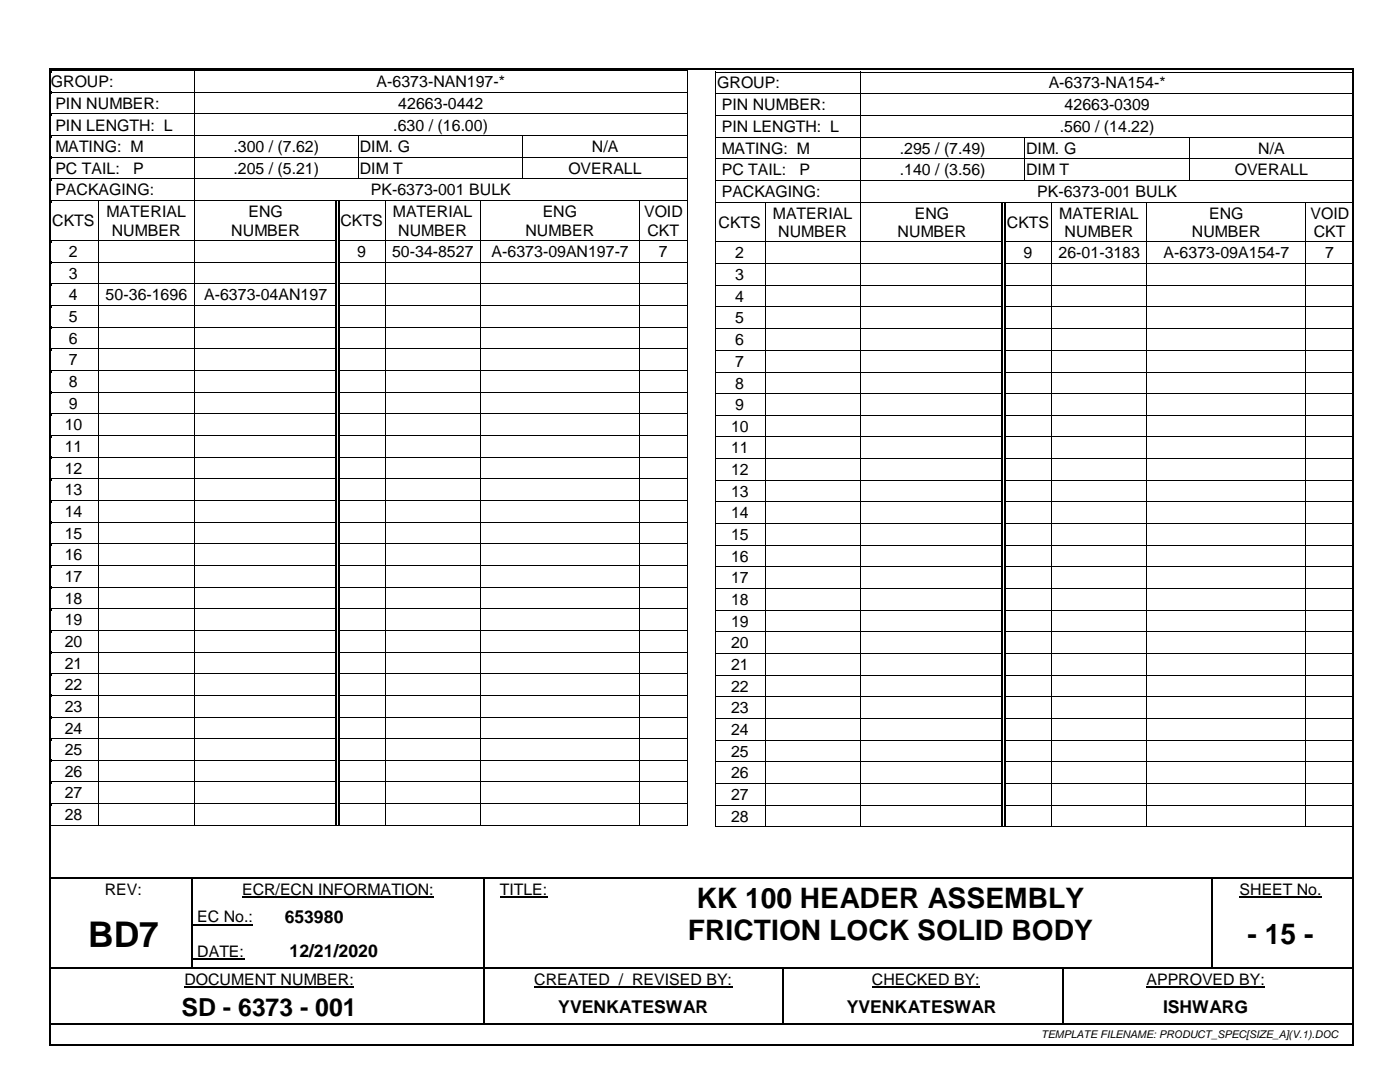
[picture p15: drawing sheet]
<svg xmlns="http://www.w3.org/2000/svg" width="279mm" height="216mm" viewBox="0 0 279 216" stroke-linecap="round" stroke-linejoin="round" font-family="sans-serif">
<defs><g id="words">
<text font-size="7.1" x="17.6" y="188.9">BD7</text>
<g font-size="5.6">
<text x="139" y="181.1">KK 100 HEADER ASSEMBLY</text>
<text x="137.3" y="187.6">FRICTION LOCK SOLID BODY</text>
<text x="249" y="188.3">- 15 -</text>
</g>
<text font-size="5" x="36.2" y="202.7">SD - 6373 - 001</text>
<g font-size="3.5">
<text x="56.8" y="184.1">653980</text>
<text x="57.8" y="191">12/21/2020</text>
<text x="111.4" y="202">YVENKATESWAR</text>
<text x="169" y="202">YVENKATESWAR</text>
<text x="232.1" y="202">ISHWARG</text>
</g>
<g font-size="3.2">
<text x="10.2" y="17.4">GROUP:</text>
<text x="75.1" y="17.4">A-6373-NAN197-*</text>
<text x="143.1" y="17.7">GROUP:</text>
<text x="209.3" y="17.7">A-6373-NA154-*</text>
<text x="11" y="21.7">PIN NUMBER:</text>
<text x="79.5" y="21.7">42663-0442</text>
<text x="144" y="22">PIN NUMBER:</text>
<text x="212.5" y="22">42663-0309</text>
<text x="11" y="26">PIN LENGTH: L</text>
<text x="78.5" y="26">.630 / (16.00)</text>
<text x="144" y="26.3">PIN LENGTH: L</text>
<text x="211.5" y="26.3">.560 / (14.22)</text>
<text x="11" y="30.4">MATING: M</text>
<text x="11" y="34.7">PC TAIL:</text>
<text x="26.6" y="34.7">P</text>
<text x="46.6" y="30.4">.300 / (7.62)</text>
<text x="46.6" y="34.7">.205 / (5.21)</text>
<text x="71.8" y="30.4">DIM. G</text>
<text x="71.8" y="34.7">DIM T</text>
<text x="113.4" y="34.7">OVERALL</text>
<text x="118.1" y="30.4">N/A</text>
<text x="144" y="30.7">MATING: M</text>
<text x="144" y="35">PC TAIL:</text>
<text x="159.6" y="35">P</text>
<text x="179.6" y="30.7">.295 / (7.49)</text>
<text x="179.6" y="35">.140 / (3.56)</text>
<text x="204.8" y="30.7">DIM. G</text>
<text x="204.8" y="35">DIM T</text>
<text x="246.4" y="35">OVERALL</text>
<text x="251.1" y="30.7">N/A</text>
<text x="11" y="39">PACKAGING:</text>
<text x="74" y="39">PK-6373-001 BULK</text>
<text x="144" y="39.3">PACKAGING:</text>
<text x="207" y="39.3">PK-6373-001 BULK</text>
<text x="10.4" y="45.1">CKTS</text>
<text x="21.3" y="43.3">MATERIAL</text>
<text x="22.3" y="47">NUMBER</text>
<text x="46.2" y="47">NUMBER</text>
<text x="49.6" y="43.3">ENG</text>
<text x="68" y="45.1">CKTS</text>
<text x="78.4" y="43.3">MATERIAL</text>
<text x="79.5" y="47">NUMBER</text>
<text x="104.9" y="47">NUMBER</text>
<text x="108.3" y="43.3">ENG</text>
<text x="128.5" y="43.3">VOID</text>
<text x="129.2" y="47">CKT</text>
<text x="143.4" y="45.4">CKTS</text>
<text x="154.2" y="43.6">MATERIAL</text>
<text x="155.3" y="47.3">NUMBER</text>
<text x="179.1" y="47.3">NUMBER</text>
<text x="182.6" y="43.6">ENG</text>
<text x="200.9" y="45.4">CKTS</text>
<text x="211.4" y="43.6">MATERIAL</text>
<text x="212.5" y="47.3">NUMBER</text>
<text x="237.9" y="47.3">NUMBER</text>
<text x="241.3" y="43.6">ENG</text>
<text x="261.5" y="43.6">VOID</text>
<text x="262.2" y="47.3">CKT</text>
<text x="13.8" y="51.3">2</text>
<text x="71.3" y="51.3">9</text>
<text x="78.2" y="51.3">50-34-8527</text>
<text x="98.1" y="51.3">A-6373-09AN197-7</text>
<text x="131.5" y="51.3">7</text>
<text x="146.7" y="51.6">2</text>
<text x="204.3" y="51.6">9</text>
<text x="211.2" y="51.6">26-01-3183</text>
<text x="232.2" y="51.6">A-6373-09A154-7</text>
<text x="264.5" y="51.6">7</text>
<text x="13.8" y="55.6">3</text>
<text x="13.8" y="60">4</text>
<text x="21.1" y="60">50-36-1696</text>
<text x="40.7" y="60">A-6373-04AN197</text>
<text x="146.7" y="55.9">3</text>
<text x="13.8" y="64.3">5</text>
<text x="146.7" y="60.2">4</text>
<text x="146.7" y="64.5">5</text>
<text x="13.8" y="68.6">6</text>
<text x="146.7" y="68.9">6</text>
<text x="13.8" y="72.9">7</text>
<text x="13.8" y="77.2">8</text>
<text x="146.7" y="73.2">7</text>
<text x="146.7" y="77.5">8</text>
<text x="13.8" y="81.6">9</text>
<text x="146.7" y="81.8">9</text>
<text x="12.9" y="85.9">10</text>
<text x="145.9" y="86.2">10</text>
<text x="12.9" y="90.2">11</text>
<text x="12.9" y="94.5">12</text>
<text x="145.9" y="90.5">11</text>
<text x="145.9" y="94.8">12</text>
<text x="12.9" y="98.8">13</text>
<text x="145.9" y="99.1">13</text>
<text x="12.9" y="103.2">14</text>
<text x="12.9" y="107.5">15</text>
<text x="145.9" y="103.4">14</text>
<text x="145.9" y="107.8">15</text>
<text x="12.9" y="111.8">16</text>
<text x="145.9" y="112.1">16</text>
<text x="12.9" y="116.1">17</text>
<text x="145.9" y="116.4">17</text>
<text x="12.9" y="120.5">18</text>
<text x="12.9" y="124.8">19</text>
<text x="145.9" y="120.7">18</text>
<text x="145.9" y="125.1">19</text>
<text x="12.9" y="129.1">20</text>
<text x="145.9" y="129.4">20</text>
<text x="12.9" y="133.4">21</text>
<text x="12.9" y="137.7">22</text>
<text x="145.9" y="133.7">21</text>
<text x="12.9" y="142.1">23</text>
<text x="145.9" y="138">22</text>
<text x="145.9" y="142.3">23</text>
<text x="12.9" y="146.4">24</text>
<text x="145.9" y="146.7">24</text>
<text x="12.9" y="150.7">25</text>
<text x="12.9" y="155">26</text>
<text x="145.9" y="151">25</text>
<text x="145.9" y="155.3">26</text>
<text x="12.9" y="159.3">27</text>
<text x="145.9" y="159.6">27</text>
<text x="12.9" y="163.7">28</text>
<text x="145.9" y="163.9">28</text>
<text x="20.9" y="178.5">REV:</text>
<text x="48.3" y="178.5">ECR/ECN INFORMATION:</text>
<text x="99.8" y="178.5">TITLE:</text>
<text x="247.4" y="178.5">SHEET No.</text>
<text x="39.4" y="184.1">EC No.:</text>
<text x="39.4" y="191">DATE:</text>
<text x="36.8" y="196.5">DOCUMENT NUMBER:</text>
<text x="106.6" y="196.5">CREATED / REVISED BY:</text>
<text x="174" y="196.5">CHECKED BY:</text>
<text x="228.8" y="196.5">APPROVED BY:</text>
</g>
<text font-size="2.1" x="207.8" y="207.1">TEMPLATE FILENAME: PRODUCT_SPEC[SIZE_A](V.1).DOC</text>
</g></defs>
<path d="M48.3 179h38.3M99.8 179h9.5M247.4 179h16.4M36.8 197h33.9M38.5 184.5h12M38.5 191.4h10.2M106.6 197h39.6M174 197h21.5M228.8 197h23.7" fill="none" stroke="#000" stroke-width=".21"/>
<g fill="none" stroke="#000" stroke-width=".34">
<path d="M10 14v194.3M10.2 13.8h259.7M270.1 14v194.3M10.2 175.1h28M38.6 175.1h57.8M96.7 175.1h16.9M113.9 175.1h127.9M242.2 175.1h26.9M96.5 198.2v6M156.2 198.2v6M10.2 204.4h86.2M10.2 208.5h259.7"/>
<path d="M96.7 204.4h59.4M156.4 204.4h55.6M212.3 204.4h56.8"/>
</g>
<g fill="#000">
<path d="M9.8 13.6h.4v.4h-.4z" fill-rule="evenodd"/>
<path d="M9.8 13.6h.4v.4h-.4z" fill-rule="evenodd"/>
<path d="M10.2 14h.1v.4h-.1z" fill-rule="evenodd"/>
<path d="M10.2 14h.1v.2h-.1z" fill-rule="evenodd"/>
<path d="M10.2 18.3h.1v.5h-.1z" fill-rule="evenodd"/>
<path d="M38.7 14.2h.1v.2h-.1z" fill-rule="evenodd"/>
<path d="M38.7 14h.1v.2h-.1z" fill-rule="evenodd"/>
<path d="M38.7 18.3h.1v.5h-.1z" fill-rule="evenodd"/>
<path d="M137.1 14h.2v.4h-.2z" fill-rule="evenodd"/>
<path d="M137.1 14h.2v.2h-.2z" fill-rule="evenodd"/>
<path d="M137.1 18.3h.2v.5h-.2z" fill-rule="evenodd"/>
<path d="M142.8 14.3h.2v.4h-.2z" fill-rule="evenodd"/>
<path d="M142.8 14.3h.2v.2h-.2z" fill-rule="evenodd"/>
<path d="M142.8 18.6h.2v.5h-.2z" fill-rule="evenodd"/>
<path d="M171.6 14.5h.2v.2h-.2z" fill-rule="evenodd"/>
<path d="M171.6 14.3h.2v.2h-.2z" fill-rule="evenodd"/>
<path d="M171.6 18.6h.2v.5h-.2z" fill-rule="evenodd"/>
<path d="M269.9 13.6h.4v.4h-.4z" fill-rule="evenodd"/>
<path d="M269.9 13.6h.4v.4h-.4z" fill-rule="evenodd"/>
<path d="M10.2 22.6h.1v.5h-.1z" fill-rule="evenodd"/>
<path d="M10.2 27h.1v.4h-.1z" fill-rule="evenodd"/>
<path d="M10.2 31.3h.1v.4h-.1z" fill-rule="evenodd"/>
<path d="M10.2 35.6h.1v.4h-.1z" fill-rule="evenodd"/>
<path d="M38.7 22.6h.1v.5h-.1z" fill-rule="evenodd"/>
<path d="M38.7 27h.1v.4h-.1z" fill-rule="evenodd"/>
<path d="M38.7 31.3h.1v.4h-.1z" fill-rule="evenodd"/>
<path d="M38.7 35.6h.1v.4h-.1z" fill-rule="evenodd"/>
<path d="M71.5 27.1h.1v.3h-.1z" fill-rule="evenodd"/>
<path d="M71.5 27h.1v.1h-.1z" fill-rule="evenodd"/>
<path d="M71.5 31.3h.1v.4h-.1z" fill-rule="evenodd"/>
<path d="M71.5 35.6h.1v.2h-.1z" fill-rule="evenodd"/>
<path d="M104.3 27.1h.2v.3h-.2z" fill-rule="evenodd"/>
<path d="M104.3 27h.2v.1h-.2z" fill-rule="evenodd"/>
<path d="M104.3 31.3h.2v.4h-.2z" fill-rule="evenodd"/>
<path d="M104.3 35.6h.2v.2h-.2z" fill-rule="evenodd"/>
<path d="M137.1 22.6h.2v.5h-.2z" fill-rule="evenodd"/>
<path d="M137.1 27h.2v.4h-.2z" fill-rule="evenodd"/>
<path d="M137.1 31.3h.2v.4h-.2z" fill-rule="evenodd"/>
<path d="M137.1 35.6h.2v.4h-.2z" fill-rule="evenodd"/>
<path d="M142.8 23h.2v.4h-.2z" fill-rule="evenodd"/>
<path d="M142.8 27.3h.2v.4h-.2z" fill-rule="evenodd"/>
<path d="M142.8 31.6h.2v.4h-.2z" fill-rule="evenodd"/>
<path d="M142.8 35.9h.2v.4h-.2z" fill-rule="evenodd"/>
<path d="M171.6 23h.2v.4h-.2z" fill-rule="evenodd"/>
<path d="M171.6 27.3h.2v.4h-.2z" fill-rule="evenodd"/>
<path d="M171.6 31.6h.2v.4h-.2z" fill-rule="evenodd"/>
<path d="M171.6 35.9h.2v.4h-.2z" fill-rule="evenodd"/>
<path d="M204.5 27.4h.1v.3h-.1z" fill-rule="evenodd"/>
<path d="M204.5 27.3h.1v.1h-.1z" fill-rule="evenodd"/>
<path d="M204.5 31.6h.1v.4h-.1z" fill-rule="evenodd"/>
<path d="M204.5 35.9h.1v.2h-.1z" fill-rule="evenodd"/>
<path d="M237.3 27.4h.1v.3h-.1z" fill-rule="evenodd"/>
<path d="M237.3 27.3h.1v.1h-.1z" fill-rule="evenodd"/>
<path d="M237.3 31.6h.1v.4h-.1z" fill-rule="evenodd"/>
<path d="M237.3 35.9h.1v.2h-.1z" fill-rule="evenodd"/>
<path d="M10.2 39.9h.1v.5h-.1z" fill-rule="evenodd"/>
<path d="M10.2 47.9h.1v.5h-.1z" fill-rule="evenodd"/>
<path d="M10.2 52.2h.1v.5h-.1z" fill-rule="evenodd"/>
<path d="M10.2 56.6h.1v.4h-.1z" fill-rule="evenodd"/>
<path d="M19.6 40.1h.2v.3h-.2z" fill-rule="evenodd"/>
<path d="M19.6 39.9h.2v.2h-.2z" fill-rule="evenodd"/>
<path d="M19.6 47.9h.2v.5h-.2z" fill-rule="evenodd"/>
<path d="M19.6 52.2h.2v.5h-.2z" fill-rule="evenodd"/>
<path d="M19.6 56.6h.2v.4h-.2z" fill-rule="evenodd"/>
<path d="M38.7 39.9h.1v.5h-.1z" fill-rule="evenodd"/>
<path d="M38.7 47.9h.1v.5h-.1z" fill-rule="evenodd"/>
<path d="M38.7 52.2h.1v.5h-.1z" fill-rule="evenodd"/>
<path d="M38.7 56.6h.1v.4h-.1z" fill-rule="evenodd"/>
<path d="M66.9 40.1h.3v.3h-.3z" fill-rule="evenodd"/>
<path d="M66.9 39.9h.2v.2h-.2z" fill-rule="evenodd"/>
<path d="M66.9 47.9h.3v.5h-.3z" fill-rule="evenodd"/>
<path d="M66.9 52.2h.3v.5h-.3z" fill-rule="evenodd"/>
<path d="M66.9 56.6h.3v.4h-.3z" fill-rule="evenodd"/>
<path d="M67.4 40.1h.3v.3h-.3z" fill-rule="evenodd"/>
<path d="M67.4 47.9h.3v.5h-.3z" fill-rule="evenodd"/>
<path d="M67.4 52.2h.3v.5h-.3z" fill-rule="evenodd"/>
<path d="M67.4 56.6h.3v.4h-.3z" fill-rule="evenodd"/>
<path d="M76.8 40.1h.1v.3h-.1z" fill-rule="evenodd"/>
<path d="M76.8 39.9h.1v.2h-.1z" fill-rule="evenodd"/>
<path d="M76.8 47.9h.1v.5h-.1z" fill-rule="evenodd"/>
<path d="M76.8 52.2h.1v.5h-.1z" fill-rule="evenodd"/>
<path d="M76.8 56.6h.1v.4h-.1z" fill-rule="evenodd"/>
<path d="M95.8 40.1h.2v.3h-.2z" fill-rule="evenodd"/>
<path d="M95.8 39.9h.2v.2h-.2z" fill-rule="evenodd"/>
<path d="M95.8 47.9h.2v.5h-.2z" fill-rule="evenodd"/>
<path d="M95.8 52.2h.2v.5h-.2z" fill-rule="evenodd"/>
<path d="M95.8 56.6h.2v.4h-.2z" fill-rule="evenodd"/>
<path d="M127.6 40.1h.1v.3h-.1z" fill-rule="evenodd"/>
<path d="M127.6 39.9h.1v.2h-.1z" fill-rule="evenodd"/>
<path d="M127.6 47.9h.1v.5h-.1z" fill-rule="evenodd"/>
<path d="M127.6 52.2h.1v.5h-.1z" fill-rule="evenodd"/>
<path d="M127.6 56.6h.1v.4h-.1z" fill-rule="evenodd"/>
<path d="M137.1 39.9h.2v.5h-.2z" fill-rule="evenodd"/>
<path d="M137.1 47.9h.2v.5h-.2z" fill-rule="evenodd"/>
<path d="M137.1 52.2h.2v.5h-.2z" fill-rule="evenodd"/>
<path d="M137.1 56.6h.2v.4h-.2z" fill-rule="evenodd"/>
<path d="M142.8 40.2h.2v.4h-.2z" fill-rule="evenodd"/>
<path d="M142.8 48.2h.2v.4h-.2z" fill-rule="evenodd"/>
<path d="M142.8 52.5h.2v.4h-.2z" fill-rule="evenodd"/>
<path d="M142.8 56.8h.2v.4h-.2z" fill-rule="evenodd"/>
<path d="M152.6 40.4h.2v.2h-.2z" fill-rule="evenodd"/>
<path d="M152.6 40.2h.2v.2h-.2z" fill-rule="evenodd"/>
<path d="M152.6 48.2h.2v.4h-.2z" fill-rule="evenodd"/>
<path d="M152.6 52.5h.2v.4h-.2z" fill-rule="evenodd"/>
<path d="M152.6 56.8h.2v.4h-.2z" fill-rule="evenodd"/>
<path d="M171.6 40.2h.2v.4h-.2z" fill-rule="evenodd"/>
<path d="M171.6 48.2h.2v.4h-.2z" fill-rule="evenodd"/>
<path d="M171.6 52.5h.2v.4h-.2z" fill-rule="evenodd"/>
<path d="M171.6 56.8h.2v.4h-.2z" fill-rule="evenodd"/>
<path d="M199.9 40.4h.3v.2h-.3z" fill-rule="evenodd"/>
<path d="M199.9 40.2h.2v.2h-.2z" fill-rule="evenodd"/>
<path d="M199.9 48.2h.3v.4h-.3z" fill-rule="evenodd"/>
<path d="M199.9 52.5h.3v.4h-.3z" fill-rule="evenodd"/>
<path d="M199.9 56.8h.3v.4h-.3z" fill-rule="evenodd"/>
<path d="M200.4 40.4h.3v.2h-.3z" fill-rule="evenodd"/>
<path d="M200.4 48.2h.3v.4h-.3z" fill-rule="evenodd"/>
<path d="M200.4 52.5h.3v.4h-.3z" fill-rule="evenodd"/>
<path d="M200.4 56.8h.3v.4h-.3z" fill-rule="evenodd"/>
<path d="M209.8 40.4h.1v.2h-.1z" fill-rule="evenodd"/>
<path d="M209.8 40.2h.1v.2h-.1z" fill-rule="evenodd"/>
<path d="M209.8 48.2h.1v.4h-.1z" fill-rule="evenodd"/>
<path d="M209.8 52.5h.1v.4h-.1z" fill-rule="evenodd"/>
<path d="M209.8 56.8h.1v.4h-.1z" fill-rule="evenodd"/>
<path d="M228.8 40.4h.2v.2h-.2z" fill-rule="evenodd"/>
<path d="M228.8 40.2h.2v.2h-.2z" fill-rule="evenodd"/>
<path d="M228.8 48.2h.2v.4h-.2z" fill-rule="evenodd"/>
<path d="M228.8 52.5h.2v.4h-.2z" fill-rule="evenodd"/>
<path d="M228.8 56.8h.2v.4h-.2z" fill-rule="evenodd"/>
<path d="M260.6 40.4h.1v.2h-.1z" fill-rule="evenodd"/>
<path d="M260.6 40.2h.1v.2h-.1z" fill-rule="evenodd"/>
<path d="M260.6 48.2h.1v.4h-.1z" fill-rule="evenodd"/>
<path d="M260.6 52.5h.1v.4h-.1z" fill-rule="evenodd"/>
<path d="M260.6 56.8h.1v.4h-.1z" fill-rule="evenodd"/>
<path d="M10.2 60.9h.1v.4h-.1z" fill-rule="evenodd"/>
<path d="M10.2 65.2h.1v.4h-.1z" fill-rule="evenodd"/>
<path d="M10.2 69.5h.1v.5h-.1z" fill-rule="evenodd"/>
<path d="M10.2 73.8h.1v.5h-.1z" fill-rule="evenodd"/>
<path d="M10.2 78.2h.1v.4h-.1z" fill-rule="evenodd"/>
<path d="M19.6 60.9h.2v.4h-.2z" fill-rule="evenodd"/>
<path d="M19.6 65.2h.2v.4h-.2z" fill-rule="evenodd"/>
<path d="M19.6 69.5h.2v.5h-.2z" fill-rule="evenodd"/>
<path d="M19.6 73.8h.2v.5h-.2z" fill-rule="evenodd"/>
<path d="M19.6 78.2h.2v.4h-.2z" fill-rule="evenodd"/>
<path d="M38.7 60.9h.1v.4h-.1z" fill-rule="evenodd"/>
<path d="M38.7 65.2h.1v.4h-.1z" fill-rule="evenodd"/>
<path d="M38.7 69.5h.1v.5h-.1z" fill-rule="evenodd"/>
<path d="M38.7 73.8h.1v.5h-.1z" fill-rule="evenodd"/>
<path d="M38.7 78.2h.1v.4h-.1z" fill-rule="evenodd"/>
<path d="M66.9 60.9h.3v.4h-.3z" fill-rule="evenodd"/>
<path d="M66.9 65.2h.3v.4h-.3z" fill-rule="evenodd"/>
<path d="M66.9 69.5h.3v.5h-.3z" fill-rule="evenodd"/>
<path d="M66.9 73.8h.3v.5h-.3z" fill-rule="evenodd"/>
<path d="M66.9 78.2h.3v.4h-.3z" fill-rule="evenodd"/>
<path d="M67.4 60.9h.3v.4h-.3z" fill-rule="evenodd"/>
<path d="M67.4 65.2h.3v.4h-.3z" fill-rule="evenodd"/>
<path d="M67.4 69.5h.3v.5h-.3z" fill-rule="evenodd"/>
<path d="M67.4 73.8h.3v.5h-.3z" fill-rule="evenodd"/>
<path d="M67.4 78.2h.3v.4h-.3z" fill-rule="evenodd"/>
<path d="M76.8 60.9h.1v.4h-.1z" fill-rule="evenodd"/>
<path d="M76.8 65.2h.1v.4h-.1z" fill-rule="evenodd"/>
<path d="M76.8 69.5h.1v.5h-.1z" fill-rule="evenodd"/>
<path d="M76.8 73.8h.1v.5h-.1z" fill-rule="evenodd"/>
<path d="M76.8 78.2h.1v.4h-.1z" fill-rule="evenodd"/>
<path d="M95.8 60.9h.2v.4h-.2z" fill-rule="evenodd"/>
<path d="M95.8 65.2h.2v.4h-.2z" fill-rule="evenodd"/>
<path d="M95.8 69.5h.2v.5h-.2z" fill-rule="evenodd"/>
<path d="M95.8 73.8h.2v.5h-.2z" fill-rule="evenodd"/>
<path d="M95.8 78.2h.2v.4h-.2z" fill-rule="evenodd"/>
<path d="M127.6 60.9h.1v.4h-.1z" fill-rule="evenodd"/>
<path d="M127.6 65.2h.1v.4h-.1z" fill-rule="evenodd"/>
<path d="M127.6 69.5h.1v.5h-.1z" fill-rule="evenodd"/>
<path d="M127.6 73.8h.1v.5h-.1z" fill-rule="evenodd"/>
<path d="M127.6 78.2h.1v.4h-.1z" fill-rule="evenodd"/>
<path d="M137.1 60.9h.2v.4h-.2z" fill-rule="evenodd"/>
<path d="M137.1 65.2h.2v.4h-.2z" fill-rule="evenodd"/>
<path d="M137.1 69.5h.2v.5h-.2z" fill-rule="evenodd"/>
<path d="M137.1 73.8h.2v.5h-.2z" fill-rule="evenodd"/>
<path d="M137.1 78.2h.2v.4h-.2z" fill-rule="evenodd"/>
<path d="M142.8 61.1h.2v.5h-.2z" fill-rule="evenodd"/>
<path d="M142.8 65.5h.2v.4h-.2z" fill-rule="evenodd"/>
<path d="M142.8 69.8h.2v.4h-.2z" fill-rule="evenodd"/>
<path d="M142.8 74.1h.2v.5h-.2z" fill-rule="evenodd"/>
<path d="M142.8 78.5h.2v.4h-.2z" fill-rule="evenodd"/>
<path d="M152.6 61.1h.2v.5h-.2z" fill-rule="evenodd"/>
<path d="M152.6 65.5h.2v.4h-.2z" fill-rule="evenodd"/>
<path d="M152.6 69.8h.2v.4h-.2z" fill-rule="evenodd"/>
<path d="M152.6 74.1h.2v.5h-.2z" fill-rule="evenodd"/>
<path d="M152.6 78.5h.2v.4h-.2z" fill-rule="evenodd"/>
<path d="M171.6 61.1h.2v.5h-.2z" fill-rule="evenodd"/>
<path d="M171.6 65.5h.2v.4h-.2z" fill-rule="evenodd"/>
<path d="M171.6 69.8h.2v.4h-.2z" fill-rule="evenodd"/>
<path d="M171.6 74.1h.2v.5h-.2z" fill-rule="evenodd"/>
<path d="M171.6 78.5h.2v.4h-.2z" fill-rule="evenodd"/>
<path d="M199.9 61.1h.3v.5h-.3z" fill-rule="evenodd"/>
<path d="M199.9 65.5h.3v.4h-.3z" fill-rule="evenodd"/>
<path d="M199.9 69.8h.3v.4h-.3z" fill-rule="evenodd"/>
<path d="M199.9 74.1h.3v.5h-.3z" fill-rule="evenodd"/>
<path d="M199.9 78.5h.3v.4h-.3z" fill-rule="evenodd"/>
<path d="M200.4 61.1h.3v.5h-.3z" fill-rule="evenodd"/>
<path d="M200.4 65.5h.3v.4h-.3z" fill-rule="evenodd"/>
<path d="M200.4 69.8h.3v.4h-.3z" fill-rule="evenodd"/>
<path d="M200.4 74.1h.3v.5h-.3z" fill-rule="evenodd"/>
<path d="M200.4 78.5h.3v.4h-.3z" fill-rule="evenodd"/>
<path d="M209.8 61.1h.1v.5h-.1z" fill-rule="evenodd"/>
<path d="M209.8 65.5h.1v.4h-.1z" fill-rule="evenodd"/>
<path d="M209.8 69.8h.1v.4h-.1z" fill-rule="evenodd"/>
<path d="M209.8 74.1h.1v.5h-.1z" fill-rule="evenodd"/>
<path d="M209.8 78.5h.1v.4h-.1z" fill-rule="evenodd"/>
<path d="M228.8 61.1h.2v.5h-.2z" fill-rule="evenodd"/>
<path d="M228.8 65.5h.2v.4h-.2z" fill-rule="evenodd"/>
<path d="M228.8 69.8h.2v.4h-.2z" fill-rule="evenodd"/>
<path d="M228.8 74.1h.2v.5h-.2z" fill-rule="evenodd"/>
<path d="M228.8 78.5h.2v.4h-.2z" fill-rule="evenodd"/>
<path d="M260.6 61.1h.1v.5h-.1z" fill-rule="evenodd"/>
<path d="M260.6 65.5h.1v.4h-.1z" fill-rule="evenodd"/>
<path d="M260.6 69.8h.1v.4h-.1z" fill-rule="evenodd"/>
<path d="M260.6 74.1h.1v.5h-.1z" fill-rule="evenodd"/>
<path d="M260.6 78.5h.1v.4h-.1z" fill-rule="evenodd"/>
<path d="M10.2 82.5h.1v.4h-.1z" fill-rule="evenodd"/>
<path d="M10.2 86.8h.1v.4h-.1z" fill-rule="evenodd"/>
<path d="M10.2 91.1h.1v.4h-.1z" fill-rule="evenodd"/>
<path d="M10.2 95.4h.1v.5h-.1z" fill-rule="evenodd"/>
<path d="M19.6 82.5h.2v.4h-.2z" fill-rule="evenodd"/>
<path d="M19.6 86.8h.2v.4h-.2z" fill-rule="evenodd"/>
<path d="M19.6 91.1h.2v.4h-.2z" fill-rule="evenodd"/>
<path d="M19.6 95.4h.2v.5h-.2z" fill-rule="evenodd"/>
<path d="M38.7 82.5h.1v.4h-.1z" fill-rule="evenodd"/>
<path d="M38.7 86.8h.1v.4h-.1z" fill-rule="evenodd"/>
<path d="M38.7 91.1h.1v.4h-.1z" fill-rule="evenodd"/>
<path d="M38.7 95.4h.1v.5h-.1z" fill-rule="evenodd"/>
<path d="M66.9 82.5h.3v.4h-.3z" fill-rule="evenodd"/>
<path d="M66.9 86.8h.3v.4h-.3z" fill-rule="evenodd"/>
<path d="M66.9 91.1h.3v.4h-.3z" fill-rule="evenodd"/>
<path d="M66.9 95.4h.3v.5h-.3z" fill-rule="evenodd"/>
<path d="M67.4 82.5h.3v.4h-.3z" fill-rule="evenodd"/>
<path d="M67.4 86.8h.3v.4h-.3z" fill-rule="evenodd"/>
<path d="M67.4 91.1h.3v.4h-.3z" fill-rule="evenodd"/>
<path d="M67.4 95.4h.3v.5h-.3z" fill-rule="evenodd"/>
<path d="M76.8 82.5h.1v.4h-.1z" fill-rule="evenodd"/>
<path d="M76.8 86.8h.1v.4h-.1z" fill-rule="evenodd"/>
<path d="M76.8 91.1h.1v.4h-.1z" fill-rule="evenodd"/>
<path d="M76.8 95.4h.1v.5h-.1z" fill-rule="evenodd"/>
<path d="M95.8 82.5h.2v.4h-.2z" fill-rule="evenodd"/>
<path d="M95.8 86.8h.2v.4h-.2z" fill-rule="evenodd"/>
<path d="M95.8 91.1h.2v.4h-.2z" fill-rule="evenodd"/>
<path d="M95.8 95.4h.2v.5h-.2z" fill-rule="evenodd"/>
<path d="M127.6 82.5h.1v.4h-.1z" fill-rule="evenodd"/>
<path d="M127.6 86.8h.1v.4h-.1z" fill-rule="evenodd"/>
<path d="M127.6 91.1h.1v.4h-.1z" fill-rule="evenodd"/>
<path d="M127.6 95.4h.1v.5h-.1z" fill-rule="evenodd"/>
<path d="M137.1 82.5h.2v.4h-.2z" fill-rule="evenodd"/>
<path d="M137.1 86.8h.2v.4h-.2z" fill-rule="evenodd"/>
<path d="M137.1 91.1h.2v.4h-.2z" fill-rule="evenodd"/>
<path d="M137.1 95.4h.2v.5h-.2z" fill-rule="evenodd"/>
<path d="M142.8 82.8h.2v.4h-.2z" fill-rule="evenodd"/>
<path d="M142.8 87.1h.2v.4h-.2z" fill-rule="evenodd"/>
<path d="M142.8 91.4h.2v.4h-.2z" fill-rule="evenodd"/>
<path d="M142.8 95.7h.2v.5h-.2z" fill-rule="evenodd"/>
<path d="M152.6 82.8h.2v.4h-.2z" fill-rule="evenodd"/>
<path d="M152.6 87.1h.2v.4h-.2z" fill-rule="evenodd"/>
<path d="M152.6 91.4h.2v.4h-.2z" fill-rule="evenodd"/>
<path d="M152.6 95.7h.2v.5h-.2z" fill-rule="evenodd"/>
<path d="M171.6 82.8h.2v.4h-.2z" fill-rule="evenodd"/>
<path d="M171.6 87.1h.2v.4h-.2z" fill-rule="evenodd"/>
<path d="M171.6 91.4h.2v.4h-.2z" fill-rule="evenodd"/>
<path d="M171.6 95.7h.2v.5h-.2z" fill-rule="evenodd"/>
<path d="M199.9 82.8h.3v.4h-.3z" fill-rule="evenodd"/>
<path d="M199.9 87.1h.3v.4h-.3z" fill-rule="evenodd"/>
<path d="M199.9 91.4h.3v.4h-.3z" fill-rule="evenodd"/>
<path d="M199.9 95.7h.3v.5h-.3z" fill-rule="evenodd"/>
<path d="M200.4 82.8h.3v.4h-.3z" fill-rule="evenodd"/>
<path d="M200.4 87.1h.3v.4h-.3z" fill-rule="evenodd"/>
<path d="M200.4 91.4h.3v.4h-.3z" fill-rule="evenodd"/>
<path d="M200.4 95.7h.3v.5h-.3z" fill-rule="evenodd"/>
<path d="M209.8 82.8h.1v.4h-.1z" fill-rule="evenodd"/>
<path d="M209.8 87.1h.1v.4h-.1z" fill-rule="evenodd"/>
<path d="M209.8 91.4h.1v.4h-.1z" fill-rule="evenodd"/>
<path d="M209.8 95.7h.1v.5h-.1z" fill-rule="evenodd"/>
<path d="M228.8 82.8h.2v.4h-.2z" fill-rule="evenodd"/>
<path d="M228.8 87.1h.2v.4h-.2z" fill-rule="evenodd"/>
<path d="M228.8 91.4h.2v.4h-.2z" fill-rule="evenodd"/>
<path d="M228.8 95.7h.2v.5h-.2z" fill-rule="evenodd"/>
<path d="M260.6 82.8h.1v.4h-.1z" fill-rule="evenodd"/>
<path d="M260.6 87.1h.1v.4h-.1z" fill-rule="evenodd"/>
<path d="M260.6 91.4h.1v.4h-.1z" fill-rule="evenodd"/>
<path d="M260.6 95.7h.1v.5h-.1z" fill-rule="evenodd"/>
<path d="M10.2 99.8h.1v.4h-.1z" fill-rule="evenodd"/>
<path d="M10.2 104.1h.1v.4h-.1z" fill-rule="evenodd"/>
<path d="M10.2 108.4h.1v.5h-.1z" fill-rule="evenodd"/>
<path d="M10.2 112.8h.1v.4h-.1z" fill-rule="evenodd"/>
<path d="M10.2 117.1h.1v.4h-.1z" fill-rule="evenodd"/>
<path d="M19.6 99.8h.2v.4h-.2z" fill-rule="evenodd"/>
<path d="M19.6 104.1h.2v.4h-.2z" fill-rule="evenodd"/>
<path d="M19.6 108.4h.2v.5h-.2z" fill-rule="evenodd"/>
<path d="M19.6 112.8h.2v.4h-.2z" fill-rule="evenodd"/>
<path d="M19.6 117.1h.2v.4h-.2z" fill-rule="evenodd"/>
<path d="M38.7 99.8h.1v.4h-.1z" fill-rule="evenodd"/>
<path d="M38.7 104.1h.1v.4h-.1z" fill-rule="evenodd"/>
<path d="M38.7 108.4h.1v.5h-.1z" fill-rule="evenodd"/>
<path d="M38.7 112.8h.1v.4h-.1z" fill-rule="evenodd"/>
<path d="M38.7 117.1h.1v.4h-.1z" fill-rule="evenodd"/>
<path d="M66.9 99.8h.3v.4h-.3z" fill-rule="evenodd"/>
<path d="M66.9 104.1h.3v.4h-.3z" fill-rule="evenodd"/>
<path d="M66.9 108.4h.3v.5h-.3z" fill-rule="evenodd"/>
<path d="M66.9 112.8h.3v.4h-.3z" fill-rule="evenodd"/>
<path d="M66.9 117.1h.3v.4h-.3z" fill-rule="evenodd"/>
<path d="M67.4 99.8h.3v.4h-.3z" fill-rule="evenodd"/>
<path d="M67.4 104.1h.3v.4h-.3z" fill-rule="evenodd"/>
<path d="M67.4 108.4h.3v.5h-.3z" fill-rule="evenodd"/>
<path d="M67.4 112.8h.3v.4h-.3z" fill-rule="evenodd"/>
<path d="M67.4 117.1h.3v.4h-.3z" fill-rule="evenodd"/>
<path d="M76.8 99.8h.1v.4h-.1z" fill-rule="evenodd"/>
<path d="M76.8 104.1h.1v.4h-.1z" fill-rule="evenodd"/>
<path d="M76.8 108.4h.1v.5h-.1z" fill-rule="evenodd"/>
<path d="M76.8 112.8h.1v.4h-.1z" fill-rule="evenodd"/>
<path d="M76.8 117.1h.1v.4h-.1z" fill-rule="evenodd"/>
<path d="M95.8 99.8h.2v.4h-.2z" fill-rule="evenodd"/>
<path d="M95.8 104.1h.2v.4h-.2z" fill-rule="evenodd"/>
<path d="M95.8 108.4h.2v.5h-.2z" fill-rule="evenodd"/>
<path d="M95.8 112.8h.2v.4h-.2z" fill-rule="evenodd"/>
<path d="M95.8 117.1h.2v.4h-.2z" fill-rule="evenodd"/>
<path d="M127.6 99.8h.1v.4h-.1z" fill-rule="evenodd"/>
<path d="M127.6 104.1h.1v.4h-.1z" fill-rule="evenodd"/>
<path d="M127.6 108.4h.1v.5h-.1z" fill-rule="evenodd"/>
<path d="M127.6 112.8h.1v.4h-.1z" fill-rule="evenodd"/>
<path d="M127.6 117.1h.1v.4h-.1z" fill-rule="evenodd"/>
<path d="M137.1 99.8h.2v.4h-.2z" fill-rule="evenodd"/>
<path d="M137.1 104.1h.2v.4h-.2z" fill-rule="evenodd"/>
<path d="M137.1 108.4h.2v.5h-.2z" fill-rule="evenodd"/>
<path d="M137.1 112.8h.2v.4h-.2z" fill-rule="evenodd"/>
<path d="M137.1 117.1h.2v.4h-.2z" fill-rule="evenodd"/>
<path d="M142.8 100.1h.2v.4h-.2z" fill-rule="evenodd"/>
<path d="M142.8 104.4h.2v.4h-.2z" fill-rule="evenodd"/>
<path d="M142.8 108.7h.2v.4h-.2z" fill-rule="evenodd"/>
<path d="M142.8 113h.2v.4h-.2z" fill-rule="evenodd"/>
<path d="M142.8 117.3h.2v.5h-.2z" fill-rule="evenodd"/>
<path d="M152.6 100.1h.2v.4h-.2z" fill-rule="evenodd"/>
<path d="M152.6 104.4h.2v.4h-.2z" fill-rule="evenodd"/>
<path d="M152.6 108.7h.2v.4h-.2z" fill-rule="evenodd"/>
<path d="M152.6 113h.2v.4h-.2z" fill-rule="evenodd"/>
<path d="M152.6 117.3h.2v.5h-.2z" fill-rule="evenodd"/>
<path d="M171.6 100.1h.2v.4h-.2z" fill-rule="evenodd"/>
<path d="M171.6 104.4h.2v.4h-.2z" fill-rule="evenodd"/>
<path d="M171.6 108.7h.2v.4h-.2z" fill-rule="evenodd"/>
<path d="M171.6 113h.2v.4h-.2z" fill-rule="evenodd"/>
<path d="M171.6 117.3h.2v.5h-.2z" fill-rule="evenodd"/>
<path d="M199.9 100.1h.3v.4h-.3z" fill-rule="evenodd"/>
<path d="M199.9 104.4h.3v.4h-.3z" fill-rule="evenodd"/>
<path d="M199.9 108.7h.3v.4h-.3z" fill-rule="evenodd"/>
<path d="M199.9 113h.3v.4h-.3z" fill-rule="evenodd"/>
<path d="M199.9 117.3h.3v.5h-.3z" fill-rule="evenodd"/>
<path d="M200.4 100.1h.3v.4h-.3z" fill-rule="evenodd"/>
<path d="M200.4 104.4h.3v.4h-.3z" fill-rule="evenodd"/>
<path d="M200.4 108.7h.3v.4h-.3z" fill-rule="evenodd"/>
<path d="M200.4 113h.3v.4h-.3z" fill-rule="evenodd"/>
<path d="M200.4 117.3h.3v.5h-.3z" fill-rule="evenodd"/>
<path d="M209.8 100.1h.1v.4h-.1z" fill-rule="evenodd"/>
<path d="M209.8 104.4h.1v.4h-.1z" fill-rule="evenodd"/>
<path d="M209.8 108.7h.1v.4h-.1z" fill-rule="evenodd"/>
<path d="M209.8 113h.1v.4h-.1z" fill-rule="evenodd"/>
<path d="M209.8 117.3h.1v.5h-.1z" fill-rule="evenodd"/>
<path d="M228.8 100.1h.2v.4h-.2z" fill-rule="evenodd"/>
<path d="M228.8 104.4h.2v.4h-.2z" fill-rule="evenodd"/>
<path d="M228.8 108.7h.2v.4h-.2z" fill-rule="evenodd"/>
<path d="M228.8 113h.2v.4h-.2z" fill-rule="evenodd"/>
<path d="M228.8 117.3h.2v.5h-.2z" fill-rule="evenodd"/>
<path d="M260.6 100.1h.1v.4h-.1z" fill-rule="evenodd"/>
<path d="M260.6 104.4h.1v.4h-.1z" fill-rule="evenodd"/>
<path d="M260.6 108.7h.1v.4h-.1z" fill-rule="evenodd"/>
<path d="M260.6 113h.1v.4h-.1z" fill-rule="evenodd"/>
<path d="M260.6 117.3h.1v.5h-.1z" fill-rule="evenodd"/>
<path d="M10.2 121.4h.1v.4h-.1z" fill-rule="evenodd"/>
<path d="M10.2 125.7h.1v.4h-.1z" fill-rule="evenodd"/>
<path d="M10.2 130h.1v.5h-.1z" fill-rule="evenodd"/>
<path d="M10.2 134.3h.1v.5h-.1z" fill-rule="evenodd"/>
<path d="M10.2 138.7h.1v.4h-.1z" fill-rule="evenodd"/>
<path d="M19.6 121.4h.2v.4h-.2z" fill-rule="evenodd"/>
<path d="M19.6 125.7h.2v.4h-.2z" fill-rule="evenodd"/>
<path d="M19.6 130h.2v.5h-.2z" fill-rule="evenodd"/>
<path d="M19.6 134.3h.2v.5h-.2z" fill-rule="evenodd"/>
<path d="M19.6 138.7h.2v.4h-.2z" fill-rule="evenodd"/>
<path d="M38.7 121.4h.1v.4h-.1z" fill-rule="evenodd"/>
<path d="M38.7 125.7h.1v.4h-.1z" fill-rule="evenodd"/>
<path d="M38.7 130h.1v.5h-.1z" fill-rule="evenodd"/>
<path d="M38.7 134.3h.1v.5h-.1z" fill-rule="evenodd"/>
<path d="M38.7 138.7h.1v.4h-.1z" fill-rule="evenodd"/>
<path d="M66.9 121.4h.3v.4h-.3z" fill-rule="evenodd"/>
<path d="M66.9 125.7h.3v.4h-.3z" fill-rule="evenodd"/>
<path d="M66.9 130h.3v.5h-.3z" fill-rule="evenodd"/>
<path d="M66.9 134.3h.3v.5h-.3z" fill-rule="evenodd"/>
<path d="M66.9 138.7h.3v.4h-.3z" fill-rule="evenodd"/>
<path d="M67.4 121.4h.3v.4h-.3z" fill-rule="evenodd"/>
<path d="M67.4 125.7h.3v.4h-.3z" fill-rule="evenodd"/>
<path d="M67.4 130h.3v.5h-.3z" fill-rule="evenodd"/>
<path d="M67.4 134.3h.3v.5h-.3z" fill-rule="evenodd"/>
<path d="M67.4 138.7h.3v.4h-.3z" fill-rule="evenodd"/>
<path d="M76.8 121.4h.1v.4h-.1z" fill-rule="evenodd"/>
<path d="M76.8 125.7h.1v.4h-.1z" fill-rule="evenodd"/>
<path d="M76.8 130h.1v.5h-.1z" fill-rule="evenodd"/>
<path d="M76.8 134.3h.1v.5h-.1z" fill-rule="evenodd"/>
<path d="M76.8 138.7h.1v.4h-.1z" fill-rule="evenodd"/>
<path d="M95.8 121.4h.2v.4h-.2z" fill-rule="evenodd"/>
<path d="M95.8 125.7h.2v.4h-.2z" fill-rule="evenodd"/>
<path d="M95.8 130h.2v.5h-.2z" fill-rule="evenodd"/>
<path d="M95.8 134.3h.2v.5h-.2z" fill-rule="evenodd"/>
<path d="M95.8 138.7h.2v.4h-.2z" fill-rule="evenodd"/>
<path d="M127.6 121.4h.1v.4h-.1z" fill-rule="evenodd"/>
<path d="M127.6 125.7h.1v.4h-.1z" fill-rule="evenodd"/>
<path d="M127.6 130h.1v.5h-.1z" fill-rule="evenodd"/>
<path d="M127.6 134.3h.1v.5h-.1z" fill-rule="evenodd"/>
<path d="M127.6 138.7h.1v.4h-.1z" fill-rule="evenodd"/>
<path d="M137.1 121.4h.2v.4h-.2z" fill-rule="evenodd"/>
<path d="M137.1 125.7h.2v.4h-.2z" fill-rule="evenodd"/>
<path d="M137.1 130h.2v.5h-.2z" fill-rule="evenodd"/>
<path d="M137.1 134.3h.2v.5h-.2z" fill-rule="evenodd"/>
<path d="M137.1 138.7h.2v.4h-.2z" fill-rule="evenodd"/>
<path d="M142.8 121.7h.2v.4h-.2z" fill-rule="evenodd"/>
<path d="M142.8 126h.2v.4h-.2z" fill-rule="evenodd"/>
<path d="M142.8 130.3h.2v.4h-.2z" fill-rule="evenodd"/>
<path d="M142.8 134.6h.2v.5h-.2z" fill-rule="evenodd"/>
<path d="M142.8 139h.2v.4h-.2z" fill-rule="evenodd"/>
<path d="M152.6 121.7h.2v.4h-.2z" fill-rule="evenodd"/>
<path d="M152.6 126h.2v.4h-.2z" fill-rule="evenodd"/>
<path d="M152.6 130.3h.2v.4h-.2z" fill-rule="evenodd"/>
<path d="M152.6 134.6h.2v.5h-.2z" fill-rule="evenodd"/>
<path d="M152.6 139h.2v.4h-.2z" fill-rule="evenodd"/>
<path d="M171.6 121.7h.2v.4h-.2z" fill-rule="evenodd"/>
<path d="M171.6 126h.2v.4h-.2z" fill-rule="evenodd"/>
<path d="M171.6 130.3h.2v.4h-.2z" fill-rule="evenodd"/>
<path d="M171.6 134.6h.2v.5h-.2z" fill-rule="evenodd"/>
<path d="M171.6 139h.2v.4h-.2z" fill-rule="evenodd"/>
<path d="M199.9 121.7h.3v.4h-.3z" fill-rule="evenodd"/>
<path d="M199.9 126h.3v.4h-.3z" fill-rule="evenodd"/>
<path d="M199.9 130.3h.3v.4h-.3z" fill-rule="evenodd"/>
<path d="M199.9 134.6h.3v.5h-.3z" fill-rule="evenodd"/>
<path d="M199.9 139h.3v.4h-.3z" fill-rule="evenodd"/>
<path d="M200.4 121.7h.3v.4h-.3z" fill-rule="evenodd"/>
<path d="M200.4 126h.3v.4h-.3z" fill-rule="evenodd"/>
<path d="M200.4 130.3h.3v.4h-.3z" fill-rule="evenodd"/>
<path d="M200.4 134.6h.3v.5h-.3z" fill-rule="evenodd"/>
<path d="M200.4 139h.3v.4h-.3z" fill-rule="evenodd"/>
<path d="M209.8 121.7h.1v.4h-.1z" fill-rule="evenodd"/>
<path d="M209.8 126h.1v.4h-.1z" fill-rule="evenodd"/>
<path d="M209.8 130.3h.1v.4h-.1z" fill-rule="evenodd"/>
<path d="M209.8 134.6h.1v.5h-.1z" fill-rule="evenodd"/>
<path d="M209.8 139h.1v.4h-.1z" fill-rule="evenodd"/>
<path d="M228.8 121.7h.2v.4h-.2z" fill-rule="evenodd"/>
<path d="M228.8 126h.2v.4h-.2z" fill-rule="evenodd"/>
<path d="M228.8 130.3h.2v.4h-.2z" fill-rule="evenodd"/>
<path d="M228.8 134.6h.2v.5h-.2z" fill-rule="evenodd"/>
<path d="M228.8 139h.2v.4h-.2z" fill-rule="evenodd"/>
<path d="M260.6 121.7h.1v.4h-.1z" fill-rule="evenodd"/>
<path d="M260.6 126h.1v.4h-.1z" fill-rule="evenodd"/>
<path d="M260.6 130.3h.1v.4h-.1z" fill-rule="evenodd"/>
<path d="M260.6 134.6h.1v.5h-.1z" fill-rule="evenodd"/>
<path d="M260.6 139h.1v.4h-.1z" fill-rule="evenodd"/>
<path d="M10.2 143h.1v.4h-.1z" fill-rule="evenodd"/>
<path d="M10.2 147.3h.1v.4h-.1z" fill-rule="evenodd"/>
<path d="M10.2 151.6h.1v.4h-.1z" fill-rule="evenodd"/>
<path d="M10.2 155.9h.1v.5h-.1z" fill-rule="evenodd"/>
<path d="M19.6 143h.2v.4h-.2z" fill-rule="evenodd"/>
<path d="M19.6 147.3h.2v.4h-.2z" fill-rule="evenodd"/>
<path d="M19.6 151.6h.2v.4h-.2z" fill-rule="evenodd"/>
<path d="M19.6 155.9h.2v.5h-.2z" fill-rule="evenodd"/>
<path d="M38.7 143h.1v.4h-.1z" fill-rule="evenodd"/>
<path d="M38.7 147.3h.1v.4h-.1z" fill-rule="evenodd"/>
<path d="M38.7 151.6h.1v.4h-.1z" fill-rule="evenodd"/>
<path d="M38.7 155.9h.1v.5h-.1z" fill-rule="evenodd"/>
<path d="M66.9 143h.3v.4h-.3z" fill-rule="evenodd"/>
<path d="M66.9 147.3h.3v.4h-.3z" fill-rule="evenodd"/>
<path d="M66.9 151.6h.3v.4h-.3z" fill-rule="evenodd"/>
<path d="M66.9 155.9h.3v.5h-.3z" fill-rule="evenodd"/>
<path d="M67.4 143h.3v.4h-.3z" fill-rule="evenodd"/>
<path d="M67.4 147.3h.3v.4h-.3z" fill-rule="evenodd"/>
<path d="M67.4 151.6h.3v.4h-.3z" fill-rule="evenodd"/>
<path d="M67.4 155.9h.3v.5h-.3z" fill-rule="evenodd"/>
<path d="M76.8 143h.1v.4h-.1z" fill-rule="evenodd"/>
<path d="M76.8 147.3h.1v.4h-.1z" fill-rule="evenodd"/>
<path d="M76.8 151.6h.1v.4h-.1z" fill-rule="evenodd"/>
<path d="M76.8 155.9h.1v.5h-.1z" fill-rule="evenodd"/>
<path d="M95.8 143h.2v.4h-.2z" fill-rule="evenodd"/>
<path d="M95.8 147.3h.2v.4h-.2z" fill-rule="evenodd"/>
<path d="M95.8 151.6h.2v.4h-.2z" fill-rule="evenodd"/>
<path d="M95.8 155.9h.2v.5h-.2z" fill-rule="evenodd"/>
<path d="M127.6 143h.1v.4h-.1z" fill-rule="evenodd"/>
<path d="M127.6 147.3h.1v.4h-.1z" fill-rule="evenodd"/>
<path d="M127.6 151.6h.1v.4h-.1z" fill-rule="evenodd"/>
<path d="M127.6 155.9h.1v.5h-.1z" fill-rule="evenodd"/>
<path d="M137.1 143h.2v.4h-.2z" fill-rule="evenodd"/>
<path d="M137.1 147.3h.2v.4h-.2z" fill-rule="evenodd"/>
<path d="M137.1 151.6h.2v.4h-.2z" fill-rule="evenodd"/>
<path d="M137.1 155.9h.2v.5h-.2z" fill-rule="evenodd"/>
<path d="M142.8 143.3h.2v.4h-.2z" fill-rule="evenodd"/>
<path d="M142.8 147.6h.2v.4h-.2z" fill-rule="evenodd"/>
<path d="M142.8 151.9h.2v.4h-.2z" fill-rule="evenodd"/>
<path d="M142.8 156.2h.2v.5h-.2z" fill-rule="evenodd"/>
<path d="M152.6 143.3h.2v.4h-.2z" fill-rule="evenodd"/>
<path d="M152.6 147.6h.2v.4h-.2z" fill-rule="evenodd"/>
<path d="M152.6 151.9h.2v.4h-.2z" fill-rule="evenodd"/>
<path d="M152.6 156.2h.2v.5h-.2z" fill-rule="evenodd"/>
<path d="M171.6 143.3h.2v.4h-.2z" fill-rule="evenodd"/>
<path d="M171.6 147.6h.2v.4h-.2z" fill-rule="evenodd"/>
<path d="M171.6 151.9h.2v.4h-.2z" fill-rule="evenodd"/>
<path d="M171.6 156.2h.2v.5h-.2z" fill-rule="evenodd"/>
<path d="M199.9 143.3h.3v.4h-.3z" fill-rule="evenodd"/>
<path d="M199.9 147.6h.3v.4h-.3z" fill-rule="evenodd"/>
<path d="M199.9 151.9h.3v.4h-.3z" fill-rule="evenodd"/>
<path d="M199.9 156.2h.3v.5h-.3z" fill-rule="evenodd"/>
<path d="M200.4 143.3h.3v.4h-.3z" fill-rule="evenodd"/>
<path d="M200.4 147.6h.3v.4h-.3z" fill-rule="evenodd"/>
<path d="M200.4 151.9h.3v.4h-.3z" fill-rule="evenodd"/>
<path d="M200.4 156.2h.3v.5h-.3z" fill-rule="evenodd"/>
<path d="M209.8 143.3h.1v.4h-.1z" fill-rule="evenodd"/>
<path d="M209.8 147.6h.1v.4h-.1z" fill-rule="evenodd"/>
<path d="M209.8 151.9h.1v.4h-.1z" fill-rule="evenodd"/>
<path d="M209.8 156.2h.1v.5h-.1z" fill-rule="evenodd"/>
<path d="M228.8 143.3h.2v.4h-.2z" fill-rule="evenodd"/>
<path d="M228.8 147.6h.2v.4h-.2z" fill-rule="evenodd"/>
<path d="M228.8 151.9h.2v.4h-.2z" fill-rule="evenodd"/>
<path d="M228.8 156.2h.2v.5h-.2z" fill-rule="evenodd"/>
<path d="M260.6 143.3h.1v.4h-.1z" fill-rule="evenodd"/>
<path d="M260.6 147.6h.1v.4h-.1z" fill-rule="evenodd"/>
<path d="M260.6 151.9h.1v.4h-.1z" fill-rule="evenodd"/>
<path d="M260.6 156.2h.1v.5h-.1z" fill-rule="evenodd"/>
<path d="M10.2 160.3h.1v.4h-.1z" fill-rule="evenodd"/>
<path d="M10.2 164.6h.1v.2h-.1z" fill-rule="evenodd"/>
<path d="M10.2 164.6h.1v.2h-.1z" fill-rule="evenodd"/>
<path d="M19.6 160.3h.2v.4h-.2z" fill-rule="evenodd"/>
<path d="M19.6 164.6h.2v.2h-.2z" fill-rule="evenodd"/>
<path d="M38.2 175.3h.3v.2h-.3z" fill-rule="evenodd"/>
<path d="M38.2 175h.4v.3h-.4z" fill-rule="evenodd"/>
<path d="M38.7 160.3h.1v.4h-.1z" fill-rule="evenodd"/>
<path d="M38.7 164.6h.1v.2h-.1z" fill-rule="evenodd"/>
<path d="M66.9 160.3h.3v.4h-.3z" fill-rule="evenodd"/>
<path d="M66.9 164.6h.2v.2h-.2z" fill-rule="evenodd"/>
<path d="M67.4 160.3h.3v.4h-.3z" fill-rule="evenodd"/>
<path d="M76.8 160.3h.1v.4h-.1z" fill-rule="evenodd"/>
<path d="M76.8 164.6h.1v.2h-.1z" fill-rule="evenodd"/>
<path d="M95.8 160.3h.2v.4h-.2z" fill-rule="evenodd"/>
<path d="M95.8 164.6h.2v.2h-.2z" fill-rule="evenodd"/>
<path d="M96.4 175.3h.3v.2h-.3z" fill-rule="evenodd"/>
<path d="M96.4 175h.3v.3h-.3z" fill-rule="evenodd"/>
<path d="M113.6 175h.3v.3h-.3z" fill-rule="evenodd"/>
<path d="M127.6 160.3h.1v.4h-.1z" fill-rule="evenodd"/>
<path d="M127.6 164.6h.1v.2h-.1z" fill-rule="evenodd"/>
<path d="M137.1 160.3h.2v.4h-.2z" fill-rule="evenodd"/>
<path d="M137.1 164.6h.2v.2h-.2z" fill-rule="evenodd"/>
<path d="M137.1 164.6h.2v.2h-.2z" fill-rule="evenodd"/>
<path d="M142.8 160.6h.2v.4h-.2z" fill-rule="evenodd"/>
<path d="M142.8 164.9h.2v.2h-.2z" fill-rule="evenodd"/>
<path d="M142.8 164.9h.2v.2h-.2z" fill-rule="evenodd"/>
<path d="M152.6 160.6h.2v.4h-.2z" fill-rule="evenodd"/>
<path d="M152.6 164.9h.2v.2h-.2z" fill-rule="evenodd"/>
<path d="M171.6 160.6h.2v.4h-.2z" fill-rule="evenodd"/>
<path d="M171.6 164.9h.2v.2h-.2z" fill-rule="evenodd"/>
<path d="M199.9 160.6h.3v.4h-.3z" fill-rule="evenodd"/>
<path d="M199.9 164.9h.2v.2h-.2z" fill-rule="evenodd"/>
<path d="M200.4 160.6h.3v.4h-.3z" fill-rule="evenodd"/>
<path d="M209.8 160.6h.1v.4h-.1z" fill-rule="evenodd"/>
<path d="M209.8 164.9h.1v.2h-.1z" fill-rule="evenodd"/>
<path d="M228.8 160.6h.2v.4h-.2z" fill-rule="evenodd"/>
<path d="M228.8 164.9h.2v.2h-.2z" fill-rule="evenodd"/>
<path d="M241.8 175.3h.3v.2h-.3z" fill-rule="evenodd"/>
<path d="M241.8 175h.4v.3h-.4z" fill-rule="evenodd"/>
<path d="M260.6 160.6h.1v.4h-.1z" fill-rule="evenodd"/>
<path d="M260.6 164.9h.1v.2h-.1z" fill-rule="evenodd"/>
<path d="M269.1 175h.3v.3h-.3z" fill-rule="evenodd"/>
<path d="M269.4 175h.5v.3h-.5z" fill-rule="evenodd"/>
<path d="M38.2 179.3h.3v.9h-.3z" fill-rule="evenodd"/>
<path d="M38.2 186.2h.3v.9h-.3z" fill-rule="evenodd"/>
<path d="M38.2 193.1h.3v.2h-.3z" fill-rule="evenodd"/>
<path d="M55.5 193.1h.3v.2h-.3z" fill-rule="evenodd"/>
<path d="M96.4 197.4h.3v.8h-.3z" fill-rule="evenodd"/>
<path d="M96.4 179.3h.3v.9h-.3z" fill-rule="evenodd"/>
<path d="M96.4 186.2h.3v.9h-.3z" fill-rule="evenodd"/>
<path d="M96.4 193.1h.3v.5h-.3z" fill-rule="evenodd"/>
<path d="M113.6 193.1h.2v.2h-.2z" fill-rule="evenodd"/>
<path d="M156.1 197.4h.3v.8h-.3z" fill-rule="evenodd"/>
<path d="M156.1 193.3h.3v.3h-.3z" fill-rule="evenodd"/>
<path d="M156.1 193.1h.3v.2h-.3z" fill-rule="evenodd"/>
<path d="M212 193.3h.2v.3h-.2z" fill-rule="evenodd"/>
<path d="M212 193.1h.2v.2h-.2z" fill-rule="evenodd"/>
<path d="M212 197.4h.2v.8h-.2z" fill-rule="evenodd"/>
<path d="M241.8 179.3h.3v.9h-.3z" fill-rule="evenodd"/>
<path d="M241.8 186.2h.3v.9h-.3z" fill-rule="evenodd"/>
<path d="M241.8 193.1h.3v.2h-.3z" fill-rule="evenodd"/>
<path d="M9.8 208.3h.4v.4h-.4z" fill-rule="evenodd"/>
<path d="M9.8 208.3h.4v.4h-.4z" fill-rule="evenodd"/>
<path d="M96.4 204.2h.3v.4h-.3z" fill-rule="evenodd"/>
<path d="M156.1 204.2h.3v.4h-.3z" fill-rule="evenodd"/>
<path d="M212 204.2h.3v.4h-.3z" fill-rule="evenodd"/>
<path d="M269.1 204.2h.3v.4h-.3z" fill-rule="evenodd"/>
<path d="M269.3 204.2h.4v.4h-.4z" fill-rule="evenodd"/>
<path d="M269.7 204.2h.2v.4h-.2z" fill-rule="evenodd"/>
<path d="M269.9 208.3h.4v.4h-.4z" fill-rule="evenodd"/>
<path d="M269.9 208.3h.4v.4h-.4z" fill-rule="evenodd"/>
</g>
<g fill="none" stroke="#000" stroke-width=".25">
<path d="M67.1 40.4v7.5M67.1 48.4v3.8M67.1 52.7v3.9M67.1 57v3.9M67.6 40.4v7.5M67.6 48.4v3.8M67.6 52.7v3.9M67.6 57v3.9M200 40.6v7.6M200 48.6v3.9M200 52.9v3.9M200 57.2v3.9"/>
<path d="M200.6 40.6v7.6M200.6 48.6v3.9M200.6 52.9v3.9M200.6 57.2v3.9M67.1 61.3v3.9M67.1 65.6v3.9M67.1 70v3.8M67.1 74.3v3.9M67.1 78.6v3.9M67.6 61.3v3.9M67.6 65.6v3.9M67.6 70v3.8"/>
<path d="M67.6 74.3v3.9M67.6 78.6v3.9M200 61.6v3.9M200 65.9v3.9M200 70.2v3.9M200 74.6v3.9M200 78.9v3.9M200.6 61.6v3.9M200.6 65.9v3.9M200.6 70.2v3.9M200.6 74.6v3.9M200.6 78.9v3.9"/>
<path d="M67.1 82.9v3.9M67.1 87.2v3.9M67.1 91.5v3.9M67.1 95.9v3.9M67.6 82.9v3.9M67.6 87.2v3.9M67.6 91.5v3.9M67.6 95.9v3.9M200 83.2v3.9M200 87.5v3.9M200 91.8v3.9M200 96.2v3.9"/>
<path d="M200.6 83.2v3.9M200.6 87.5v3.9M200.6 91.8v3.9M200.6 96.2v3.9M67.1 100.2v3.9M67.1 104.5v3.9M67.1 108.9v3.9M67.1 113.2v3.9M67.1 117.5v3.9M67.6 100.2v3.9M67.6 104.5v3.9M67.6 108.9v3.9"/>
<path d="M67.6 113.2v3.9M67.6 117.5v3.9M200 100.5v3.9M200 104.8v3.9M200 109.1v3.9M200 113.4v3.9M200 117.8v3.9M200.6 100.5v3.9M200.6 104.8v3.9M200.6 109.1v3.9M200.6 113.4v3.9M200.6 117.8v3.9"/>
<path d="M67.1 121.8v3.9M67.1 126.1v3.9M67.1 130.5v3.8M67.1 134.8v3.9M67.1 139.1v3.9M67.6 121.8v3.9M67.6 126.1v3.9M67.6 130.5v3.8M67.6 134.8v3.9M67.6 139.1v3.9M200 122.1v3.9M200 126.4v3.9"/>
<path d="M200 130.8v3.8M200 135.1v3.9M200 139.4v3.9M200.6 122.1v3.9M200.6 126.4v3.9M200.6 130.8v3.8M200.6 135.1v3.9M200.6 139.4v3.9M67.1 143.4v3.9M67.1 147.7v3.9M67.1 152v3.9M67.1 156.4v3.9"/>
<path d="M67.6 143.4v3.9M67.6 147.7v3.9M67.6 152v3.9M67.6 156.4v3.9M200 143.7v3.9M200 148v3.9M200 152.3v3.9M200 156.7v3.9M200.6 143.7v3.9M200.6 148v3.9M200.6 152.3v3.9M200.6 156.7v3.9"/>
<path d="M38.4 175.5v3.8M67.1 160.7v3.9M67.6 160.7v3.9M96.5 175.5v3.8M200 161v3.9M200.6 161v3.9M242 175.5v3.8M10.2 193.2h28M38.4 180.2v6M38.4 187.1v6M38.5 193.2h17M55.8 193.2h40.6"/>
<path d="M96.5 180.2v6M96.5 187.1v6M96.5 193.6v3.8M96.7 193.2h16.9M113.8 193.2h42.3M156.2 193.6v3.8M156.4 193.2h55.6M212.1 193.6v3.8M212.1 198.2v6M212.2 193.2h29.6M242 180.2v6M242 187.1v6"/>
<path d="M242.1 193.2h27.8"/>
</g>
<g fill="none" stroke="#000" stroke-width=".2">
<path d="M10.3 14.1h28.4M10.3 18.4h28.4M38.7 14v4.3M38.7 18.8v3.8M38.8 14.1h98.3M38.8 18.4h98.3M137.2 14v4.3M137.2 18.8v3.8M142.9 14.3v4.3M142.9 19v4M143 14.4h28.6M143 18.7h28.6"/>
<path d="M171.7 14.3v4.3M171.7 19v4M171.8 14.4h98.1M171.8 18.7h98.1M10.3 22.7h28.4M10.3 27.1h28.4M10.3 31.4h28.4M10.3 35.7h28.4M38.7 23.1v3.9M38.7 27.4v3.9M38.7 31.7v3.9M38.7 36v3.9"/>
<path d="M38.8 22.7h98.3M38.8 27.1h32.7M38.8 31.4h32.7M38.8 35.7h32.7M71.6 27.4v3.9M71.6 31.7v3.9M71.6 27.1h32.7M71.6 31.4h32.7M71.6 35.7h32.7M104.4 27.4v3.9M104.4 31.7v3.9M104.5 27.1h32.6"/>
<path d="M104.5 31.4h32.6M104.5 35.7h32.6M137.2 23.1v3.9M137.2 27.4v3.9M137.2 31.7v3.9M137.2 36v3.9M142.9 23.4v3.9M142.9 27.7v3.9M142.9 32v3.9M142.9 36.3v3.9M143 23h28.6M143 27.4h28.6"/>
<path d="M143 31.7h28.6M143 36h28.6M171.7 23.4v3.9M171.7 27.7v3.9M171.7 32v3.9M171.7 36.3v3.9M171.8 23h98.1M171.8 27.4h32.7M171.8 31.7h32.7M171.8 36h32.7M204.5 27.7v3.9M204.5 32v3.9"/>
<path d="M204.6 27.4h32.7M204.6 31.7h32.7M204.6 36h32.7M237.4 27.7v3.9M237.4 32v3.9M237.4 27.4h32.5M237.4 31.7h32.5M237.4 36h32.5M10.3 40h9.3M10.3 48h9.3M10.3 52.3h9.3M10.3 56.6h9.3"/>
<path d="M19.7 40.4v7.5M19.7 48.4v3.8M19.7 52.7v3.9M19.7 57v3.9M19.8 40h18.9M19.8 48h18.9M19.8 52.3h18.9M19.8 56.6h18.9M38.7 40.4v7.5M38.7 48.4v3.8M38.7 52.7v3.9M38.7 57v3.9"/>
<path d="M38.8 40h28.1M38.8 48h28.1M38.8 52.3h28.1M38.8 56.6h28.1M67.1 40h9.7M67.7 48h9.1M67.7 52.3h9.1M67.7 56.6h9.1M76.8 40.4v7.5M76.8 48.4v3.8M76.8 52.7v3.9M76.8 57v3.9"/>
<path d="M76.9 40h18.9M76.9 48h18.9M76.9 52.3h18.9M76.9 56.6h18.9M95.9 40.4v7.5M95.9 48.4v3.8M95.9 52.7v3.9M95.9 57v3.9M96 40h31.6M96 48h31.6M96 52.3h31.6M96 56.6h31.6"/>
<path d="M127.7 40.4v7.5M127.7 48.4v3.8M127.7 52.7v3.9M127.7 57v3.9M127.7 40h9.4M127.7 48h9.4M127.7 52.3h9.4M127.7 56.6h9.4M137.2 40.4v7.5M137.2 48.4v3.8M137.2 52.7v3.9M137.2 57v3.9"/>
<path d="M142.9 40.6v7.6M142.9 48.6v3.9M142.9 52.9v3.9M142.9 57.2v3.9M143 40.3h9.6M143 48.3h9.6M143 52.6h9.6M143 56.9h9.6M152.7 40.6v7.6M152.7 48.6v3.9M152.7 52.9v3.9M152.7 57.2v3.9"/>
<path d="M152.8 40.3h18.8M152.8 48.3h18.8M152.8 52.6h18.8M152.8 56.9h18.8M171.7 40.6v7.6M171.7 48.6v3.9M171.7 52.9v3.9M171.7 57.2v3.9M171.8 40.3h28.1M171.8 48.3h28.1M171.8 52.6h28.1M171.8 56.9h28.1"/>
<path d="M200.1 40.3h9.7M200.7 48.3h9.1M200.7 52.6h9.1M200.7 56.9h9.1M209.8 40.6v7.6M209.8 48.6v3.9M209.8 52.9v3.9M209.8 57.2v3.9M209.9 40.3h18.9M209.9 48.3h18.9M209.9 52.6h18.9M209.9 56.9h18.9"/>
<path d="M228.9 40.6v7.6M228.9 48.6v3.9M228.9 52.9v3.9M228.9 57.2v3.9M229 40.3h31.6M229 48.3h31.6M229 52.6h31.6M229 56.9h31.6M260.6 40.6v7.6M260.6 48.6v3.9M260.6 52.9v3.9M260.6 57.2v3.9"/>
<path d="M260.7 40.3h9.2M260.7 48.3h9.2M260.7 52.6h9.2M260.7 56.9h9.2M10.3 61h9.3M10.3 65.3h9.3M10.3 69.6h9.3M10.3 73.9h9.3M10.3 78.2h9.3M19.7 61.3v3.9M19.7 65.6v3.9M19.7 70v3.8"/>
<path d="M19.7 74.3v3.9M19.7 78.6v3.9M19.8 61h18.9M19.8 65.3h18.9M19.8 69.6h18.9M19.8 73.9h18.9M19.8 78.2h18.9M38.7 61.3v3.9M38.7 65.6v3.9M38.7 70v3.8M38.7 74.3v3.9M38.7 78.6v3.9"/>
<path d="M38.8 61h28.1M38.8 65.3h28.1M38.8 69.6h28.1M38.8 73.9h28.1M38.8 78.2h28.1M67.7 61h9.1M67.7 65.3h9.1M67.7 69.6h9.1M67.7 73.9h9.1M67.7 78.2h9.1M76.8 61.3v3.9M76.8 65.6v3.9"/>
<path d="M76.8 70v3.8M76.8 74.3v3.9M76.8 78.6v3.9M76.9 61h18.9M76.9 65.3h18.9M76.9 69.6h18.9M76.9 73.9h18.9M76.9 78.2h18.9M95.9 61.3v3.9M95.9 65.6v3.9M95.9 70v3.8M95.9 74.3v3.9"/>
<path d="M95.9 78.6v3.9M96 61h31.6M96 65.3h31.6M96 69.6h31.6M96 73.9h31.6M96 78.2h31.6M127.7 61.3v3.9M127.7 65.6v3.9M127.7 70v3.8M127.7 74.3v3.9M127.7 78.6v3.9M127.7 61h9.4"/>
<path d="M127.7 65.3h9.4M127.7 69.6h9.4M127.7 73.9h9.4M127.7 78.2h9.4M137.2 61.3v3.9M137.2 65.6v3.9M137.2 70v3.8M137.2 74.3v3.9M137.2 78.6v3.9M142.9 61.6v3.9M142.9 65.9v3.9M142.9 70.2v3.9"/>
<path d="M142.9 74.6v3.9M142.9 78.9v3.9M143 61.2h9.6M143 65.6h9.6M143 69.9h9.6M143 74.2h9.6M143 78.5h9.6M152.7 61.6v3.9M152.7 65.9v3.9M152.7 70.2v3.9M152.7 74.6v3.9M152.7 78.9v3.9"/>
<path d="M152.8 61.2h18.8M152.8 65.6h18.8M152.8 69.9h18.8M152.8 74.2h18.8M152.8 78.5h18.8M171.7 61.6v3.9M171.7 65.9v3.9M171.7 70.2v3.9M171.7 74.6v3.9M171.7 78.9v3.9M171.8 61.2h28.1M171.8 65.6h28.1"/>
<path d="M171.8 69.9h28.1M171.8 74.2h28.1M171.8 78.5h28.1M200.7 61.2h9.1M200.7 65.6h9.1M200.7 69.9h9.1M200.7 74.2h9.1M200.7 78.5h9.1M209.8 61.6v3.9M209.8 65.9v3.9M209.8 70.2v3.9M209.8 74.6v3.9"/>
<path d="M209.8 78.9v3.9M209.9 61.2h18.9M209.9 65.6h18.9M209.9 69.9h18.9M209.9 74.2h18.9M209.9 78.5h18.9M228.9 61.6v3.9M228.9 65.9v3.9M228.9 70.2v3.9M228.9 74.6v3.9M228.9 78.9v3.9M229 61.2h31.6"/>
<path d="M229 65.6h31.6M229 69.9h31.6M229 74.2h31.6M229 78.5h31.6M260.6 61.6v3.9M260.6 65.9v3.9M260.6 70.2v3.9M260.6 74.6v3.9M260.6 78.9v3.9M260.7 61.2h9.2M260.7 65.6h9.2M260.7 69.9h9.2"/>
<path d="M260.7 74.2h9.2M260.7 78.5h9.2M10.3 82.6h9.3M10.3 86.9h9.3M10.3 91.2h9.3M10.3 95.5h9.3M10.3 99.9h9.3M19.7 82.9v3.9M19.7 87.2v3.9M19.7 91.5v3.9M19.7 95.9v3.9M19.8 82.6h18.9"/>
<path d="M19.8 86.9h18.9M19.8 91.2h18.9M19.8 95.5h18.9M19.8 99.9h18.9M38.7 82.9v3.9M38.7 87.2v3.9M38.7 91.5v3.9M38.7 95.9v3.9M38.8 82.6h28.1M38.8 86.9h28.1M38.8 91.2h28.1M38.8 95.5h28.1"/>
<path d="M38.8 99.9h28.1M67.7 82.6h9.1M67.7 86.9h9.1M67.7 91.2h9.1M67.7 95.5h9.1M67.7 99.9h9.1M76.8 82.9v3.9M76.8 87.2v3.9M76.8 91.5v3.9M76.8 95.9v3.9M76.9 82.6h18.9M76.9 86.9h18.9"/>
<path d="M76.9 91.2h18.9M76.9 95.5h18.9M76.9 99.9h18.9M95.9 82.9v3.9M95.9 87.2v3.9M95.9 91.5v3.9M95.9 95.9v3.9M96 82.6h31.6M96 86.9h31.6M96 91.2h31.6M96 95.5h31.6M96 99.9h31.6"/>
<path d="M127.7 82.9v3.9M127.7 87.2v3.9M127.7 91.5v3.9M127.7 95.9v3.9M127.7 82.6h9.4M127.7 86.9h9.4M127.7 91.2h9.4M127.7 95.5h9.4M127.7 99.9h9.4M137.2 82.9v3.9M137.2 87.2v3.9M137.2 91.5v3.9"/>
<path d="M137.2 95.9v3.9M142.9 83.2v3.9M142.9 87.5v3.9M142.9 91.8v3.9M142.9 96.2v3.9M143 82.9h9.6M143 87.2h9.6M143 91.5h9.6M143 95.8h9.6M152.7 83.2v3.9M152.7 87.5v3.9M152.7 91.8v3.9"/>
<path d="M152.7 96.2v3.9M152.8 82.9h18.8M152.8 87.2h18.8M152.8 91.5h18.8M152.8 95.8h18.8M171.7 83.2v3.9M171.7 87.5v3.9M171.7 91.8v3.9M171.7 96.2v3.9M171.8 82.9h28.1M171.8 87.2h28.1M171.8 91.5h28.1"/>
<path d="M171.8 95.8h28.1M200.7 82.9h9.1M200.7 87.2h9.1M200.7 91.5h9.1M200.7 95.8h9.1M209.8 83.2v3.9M209.8 87.5v3.9M209.8 91.8v3.9M209.8 96.2v3.9M209.9 82.9h18.9M209.9 87.2h18.9M209.9 91.5h18.9"/>
<path d="M209.9 95.8h18.9M228.9 83.2v3.9M228.9 87.5v3.9M228.9 91.8v3.9M228.9 96.2v3.9M229 82.9h31.6M229 87.2h31.6M229 91.5h31.6M229 95.8h31.6M260.6 83.2v3.9M260.6 87.5v3.9M260.6 91.8v3.9"/>
<path d="M260.6 96.2v3.9M260.7 82.9h9.2M260.7 87.2h9.2M260.7 91.5h9.2M260.7 95.8h9.2M10.3 104.2h9.3M10.3 108.5h9.3M10.3 112.8h9.3M10.3 117.2h9.3M19.7 100.2v3.9M19.7 104.5v3.9M19.7 108.9v3.9"/>
<path d="M19.7 113.2v3.9M19.7 117.5v3.9M19.8 104.2h18.9M19.8 108.5h18.9M19.8 112.8h18.9M19.8 117.2h18.9M38.7 100.2v3.9M38.7 104.5v3.9M38.7 108.9v3.9M38.7 113.2v3.9M38.7 117.5v3.9M38.8 104.2h28.1"/>
<path d="M38.8 108.5h28.1M38.8 112.8h28.1M38.8 117.2h28.1M67.7 104.2h9.1M67.7 108.5h9.1M67.7 112.8h9.1M67.7 117.2h9.1M76.8 100.2v3.9M76.8 104.5v3.9M76.8 108.9v3.9M76.8 113.2v3.9M76.8 117.5v3.9"/>
<path d="M76.9 104.2h18.9M76.9 108.5h18.9M76.9 112.8h18.9M76.9 117.2h18.9M95.9 100.2v3.9M95.9 104.5v3.9M95.9 108.9v3.9M95.9 113.2v3.9M95.9 117.5v3.9M96 104.2h31.6M96 108.5h31.6M96 112.8h31.6"/>
<path d="M96 117.2h31.6M127.7 100.2v3.9M127.7 104.5v3.9M127.7 108.9v3.9M127.7 113.2v3.9M127.7 117.5v3.9M127.7 104.2h9.4M127.7 108.5h9.4M127.7 112.8h9.4M127.7 117.2h9.4M137.2 100.2v3.9M137.2 104.5v3.9"/>
<path d="M137.2 108.9v3.9M137.2 113.2v3.9M137.2 117.5v3.9M142.9 100.5v3.9M142.9 104.8v3.9M142.9 109.1v3.9M142.9 113.4v3.9M142.9 117.8v3.9M143 100.1h9.6M143 104.5h9.6M143 108.8h9.6M143 113.1h9.6"/>
<path d="M143 117.4h9.6M152.7 100.5v3.9M152.7 104.8v3.9M152.7 109.1v3.9M152.7 113.4v3.9M152.7 117.8v3.9M152.8 100.1h18.8M152.8 104.5h18.8M152.8 108.8h18.8M152.8 113.1h18.8M152.8 117.4h18.8M171.7 100.5v3.9"/>
<path d="M171.7 104.8v3.9M171.7 109.1v3.9M171.7 113.4v3.9M171.7 117.8v3.9M171.8 100.1h28.1M171.8 104.5h28.1M171.8 108.8h28.1M171.8 113.1h28.1M171.8 117.4h28.1M200.7 100.1h9.1M200.7 104.5h9.1M200.7 108.8h9.1"/>
<path d="M200.7 113.1h9.1M200.7 117.4h9.1M209.8 100.5v3.9M209.8 104.8v3.9M209.8 109.1v3.9M209.8 113.4v3.9M209.8 117.8v3.9M209.9 100.1h18.9M209.9 104.5h18.9M209.9 108.8h18.9M209.9 113.1h18.9M209.9 117.4h18.9"/>
<path d="M228.9 100.5v3.9M228.9 104.8v3.9M228.9 109.1v3.9M228.9 113.4v3.9M228.9 117.8v3.9M229 100.1h31.6M229 104.5h31.6M229 108.8h31.6M229 113.1h31.6M229 117.4h31.6M260.6 100.5v3.9M260.6 104.8v3.9"/>
<path d="M260.6 109.1v3.9M260.6 113.4v3.9M260.6 117.8v3.9M260.7 100.1h9.2M260.7 104.5h9.2M260.7 108.8h9.2M260.7 113.1h9.2M260.7 117.4h9.2M10.3 121.5h9.3M10.3 125.8h9.3M10.3 130.1h9.3M10.3 134.4h9.3"/>
<path d="M10.3 138.8h9.3M19.7 121.8v3.9M19.7 126.1v3.9M19.7 130.5v3.8M19.7 134.8v3.9M19.7 139.1v3.9M19.8 121.5h18.9M19.8 125.8h18.9M19.8 130.1h18.9M19.8 134.4h18.9M19.8 138.8h18.9M38.7 121.8v3.9"/>
<path d="M38.7 126.1v3.9M38.7 130.5v3.8M38.7 134.8v3.9M38.7 139.1v3.9M38.8 121.5h28.1M38.8 125.8h28.1M38.8 130.1h28.1M38.8 134.4h28.1M38.8 138.8h28.1M67.7 121.5h9.1M67.7 125.8h9.1M67.7 130.1h9.1"/>
<path d="M67.7 134.4h9.1M67.7 138.8h9.1M76.8 121.8v3.9M76.8 126.1v3.9M76.8 130.5v3.8M76.8 134.8v3.9M76.8 139.1v3.9M76.9 121.5h18.9M76.9 125.8h18.9M76.9 130.1h18.9M76.9 134.4h18.9M76.9 138.8h18.9"/>
<path d="M95.9 121.8v3.9M95.9 126.1v3.9M95.9 130.5v3.8M95.9 134.8v3.9M95.9 139.1v3.9M96 121.5h31.6M96 125.8h31.6M96 130.1h31.6M96 134.4h31.6M96 138.8h31.6M127.7 121.8v3.9M127.7 126.1v3.9"/>
<path d="M127.7 130.5v3.8M127.7 134.8v3.9M127.7 139.1v3.9M127.7 121.5h9.4M127.7 125.8h9.4M127.7 130.1h9.4M127.7 134.4h9.4M127.7 138.8h9.4M137.2 121.8v3.9M137.2 126.1v3.9M137.2 130.5v3.8M137.2 134.8v3.9"/>
<path d="M137.2 139.1v3.9M142.9 122.1v3.9M142.9 126.4v3.9M142.9 130.8v3.8M142.9 135.1v3.9M142.9 139.4v3.9M143 121.8h9.6M143 126.1h9.6M143 130.4h9.6M143 134.7h9.6M143 139h9.6M152.7 122.1v3.9"/>
<path d="M152.7 126.4v3.9M152.7 130.8v3.8M152.7 135.1v3.9M152.7 139.4v3.9M152.8 121.8h18.8M152.8 126.1h18.8M152.8 130.4h18.8M152.8 134.7h18.8M152.8 139h18.8M171.7 122.1v3.9M171.7 126.4v3.9M171.7 130.8v3.8"/>
<path d="M171.7 135.1v3.9M171.7 139.4v3.9M171.8 121.8h28.1M171.8 126.1h28.1M171.8 130.4h28.1M171.8 134.7h28.1M171.8 139h28.1M200.7 121.8h9.1M200.7 126.1h9.1M200.7 130.4h9.1M200.7 134.7h9.1M200.7 139h9.1"/>
<path d="M209.8 122.1v3.9M209.8 126.4v3.9M209.8 130.8v3.8M209.8 135.1v3.9M209.8 139.4v3.9M209.9 121.8h18.9M209.9 126.1h18.9M209.9 130.4h18.9M209.9 134.7h18.9M209.9 139h18.9M228.9 122.1v3.9M228.9 126.4v3.9"/>
<path d="M228.9 130.8v3.8M228.9 135.1v3.9M228.9 139.4v3.9M229 121.8h31.6M229 126.1h31.6M229 130.4h31.6M229 134.7h31.6M229 139h31.6M260.6 122.1v3.9M260.6 126.4v3.9M260.6 130.8v3.8M260.6 135.1v3.9"/>
<path d="M260.6 139.4v3.9M260.7 121.8h9.2M260.7 126.1h9.2M260.7 130.4h9.2M260.7 134.7h9.2M260.7 139h9.2M10.3 143.1h9.3M10.3 147.4h9.3M10.3 151.7h9.3M10.3 156h9.3M19.7 143.4v3.9M19.7 147.7v3.9"/>
<path d="M19.7 152v3.9M19.7 156.4v3.9M19.8 143.1h18.9M19.8 147.4h18.9M19.8 151.7h18.9M19.8 156h18.9M38.7 143.4v3.9M38.7 147.7v3.9M38.7 152v3.9M38.7 156.4v3.9M38.8 143.1h28.1M38.8 147.4h28.1"/>
<path d="M38.8 151.7h28.1M38.8 156h28.1M67.7 143.1h9.1M67.7 147.4h9.1M67.7 151.7h9.1M67.7 156h9.1M76.8 143.4v3.9M76.8 147.7v3.9M76.8 152v3.9M76.8 156.4v3.9M76.9 143.1h18.9M76.9 147.4h18.9"/>
<path d="M76.9 151.7h18.9M76.9 156h18.9M95.9 143.4v3.9M95.9 147.7v3.9M95.9 152v3.9M95.9 156.4v3.9M96 143.1h31.6M96 147.4h31.6M96 151.7h31.6M96 156h31.6M127.7 143.4v3.9M127.7 147.7v3.9"/>
<path d="M127.7 152v3.9M127.7 156.4v3.9M127.7 143.1h9.4M127.7 147.4h9.4M127.7 151.7h9.4M127.7 156h9.4M137.2 143.4v3.9M137.2 147.7v3.9M137.2 152v3.9M137.2 156.4v3.9M142.9 143.7v3.9M142.9 148v3.9"/>
<path d="M142.9 152.3v3.9M142.9 156.7v3.9M143 143.4h9.6M143 147.7h9.6M143 152h9.6M143 156.3h9.6M152.7 143.7v3.9M152.7 148v3.9M152.7 152.3v3.9M152.7 156.7v3.9M152.8 143.4h18.8M152.8 147.7h18.8"/>
<path d="M152.8 152h18.8M152.8 156.3h18.8M171.7 143.7v3.9M171.7 148v3.9M171.7 152.3v3.9M171.7 156.7v3.9M171.8 143.4h28.1M171.8 147.7h28.1M171.8 152h28.1M171.8 156.3h28.1M200.7 143.4h9.1M200.7 147.7h9.1"/>
<path d="M200.7 152h9.1M200.7 156.3h9.1M209.8 143.7v3.9M209.8 148v3.9M209.8 152.3v3.9M209.8 156.7v3.9M209.9 143.4h18.9M209.9 147.7h18.9M209.9 152h18.9M209.9 156.3h18.9M228.9 143.7v3.9M228.9 148v3.9"/>
<path d="M228.9 152.3v3.9M228.9 156.7v3.9M229 143.4h31.6M229 147.7h31.6M229 152h31.6M229 156.3h31.6M260.6 143.7v3.9M260.6 148v3.9M260.6 152.3v3.9M260.6 156.7v3.9M260.7 143.4h9.2M260.7 147.7h9.2"/>
<path d="M260.7 152h9.2M260.7 156.3h9.2M10.3 160.4h9.3M10.3 164.7h9.3M19.7 160.7v3.9M19.8 160.4h18.9M19.8 164.7h18.9M38.7 160.7v3.9M38.8 160.4h28.1M38.8 164.7h28.1M67.1 164.7h9.7M67.7 160.4h9.1"/>
<path d="M76.8 160.7v3.9M76.9 160.4h18.9M76.9 164.7h18.9M95.9 160.7v3.9M96 160.4h31.6M96 164.7h31.6M127.7 160.7v3.9M127.7 160.4h9.4M127.7 164.7h9.4M137.2 160.7v3.9M142.9 161v3.9M143 160.6h9.6"/>
<path d="M143 165h9.6M152.7 161v3.9M152.8 160.6h18.8M152.8 165h18.8M171.7 161v3.9M171.8 160.6h28.1M171.8 165h28.1M200.1 165h9.7M200.7 160.6h9.1M209.8 161v3.9M209.9 160.6h18.9M209.9 165h18.9"/>
<path d="M228.9 161v3.9M229 160.6h31.6M229 165h31.6M260.6 161v3.9M260.7 160.6h9.2M260.7 165h9.2"/>
</g>
<use href="#words"/>
</svg>
